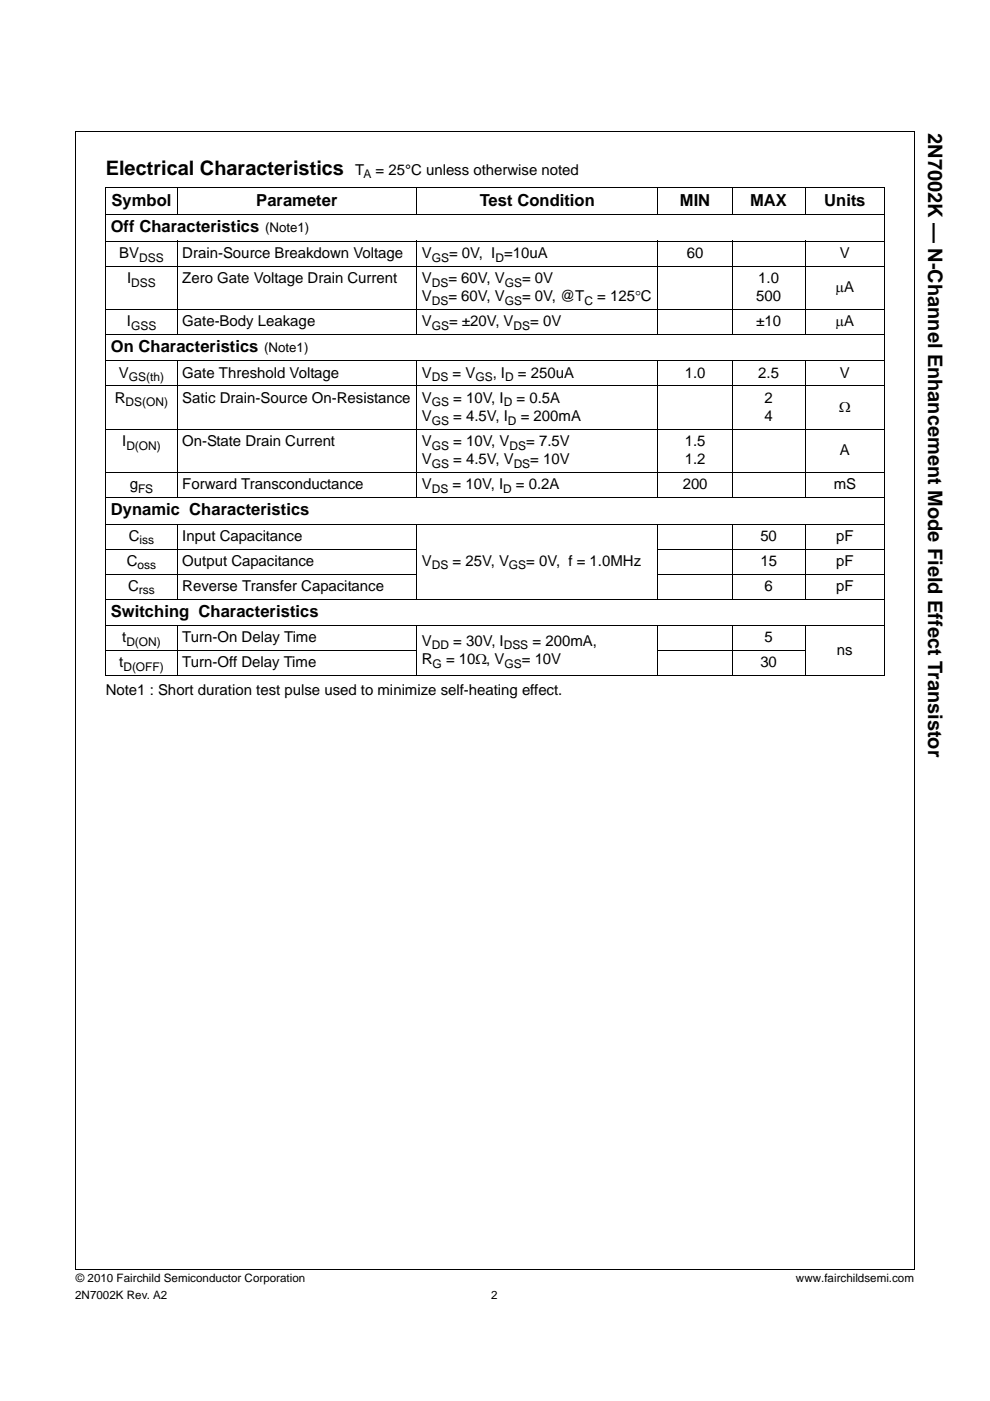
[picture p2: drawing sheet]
<svg xmlns="http://www.w3.org/2000/svg" width="210mm" height="297mm" viewBox="0 0 210 297" stroke-linecap="round" stroke-linejoin="round" font-family="sans-serif">
<defs><g id="words">
<g font-size="4.2">
<text x="196.9" y="28.2" transform="rotate(90 196.9 28.2)">2N7002K — N-Channel Enhancement Mode Field Effect Transistor</text>
<text x="22.4" y="37">Electrical Characteristics</text>
</g>
<g font-size="3.5">
<text x="23.6" y="43.6">Symbol</text>
<text x="54.4" y="43.6">Parameter</text>
<text x="101.7" y="43.6">Test Condition</text>
<text x="144.2" y="43.6">MIN</text>
<text x="159.1" y="43.6">MAX</text>
<text x="174.8" y="43.6">Units</text>
<text x="23.5" y="49.3">Off Characteristics</text>
<text x="23.5" y="74.7">On Characteristics</text>
<text x="23.5" y="109.2">Dynamic Characteristics</text>
<text x="23.5" y="130.8">Switching Characteristics</text>
</g>
<g font-size="3.2">
<text x="75.4" y="37">T</text>
<text x="79.7" y="37">= 25°C unless otherwise noted</text>
<text x="25.3" y="54.7">BV</text>
<text x="27" y="60">I</text>
<text x="38.7" y="54.7">Drain-Source Breakdown Voltage</text>
<text x="38.7" y="60">Zero Gate Voltage Drain Current</text>
<text x="89.5" y="54.7">V</text>
<text x="89.5" y="60">V</text>
<text x="95.1" y="60">= 60V, V</text>
<text x="95.2" y="54.7">= 0V, I =10uA</text>
<text x="110.7" y="60">= 0V</text>
<text x="145.7" y="54.7">60</text>
<text x="160.8" y="60">1.0</text>
<text x="178.1" y="54.7">V</text>
<text x="89.5" y="63.8">V</text>
<text x="95.1" y="63.8">= 60V, V</text>
<text x="110.7" y="63.8">= 0V, @T</text>
<text x="126.7" y="63.8">= 125°C</text>
<text x="160.4" y="63.8">500</text>
<text x="177.2" y="61.9">μA</text>
<text x="26.9" y="69.1">I</text>
<text x="38.7" y="69.1">Gate-Body Leakage</text>
<text x="89.5" y="69.1">V</text>
<text x="95.2" y="69.1">= ±20V, V</text>
<text x="112.5" y="69.1">= 0V</text>
<text x="160.4" y="69.1">±10</text>
<text x="177.2" y="69.1">μA</text>
<text x="25.2" y="80.1">V</text>
<text x="38.7" y="80.1">Gate Threshold Voltage</text>
<text x="89.5" y="80.1">V</text>
<text x="96" y="80.1">= V</text>
<text x="104.5" y="80.1">, I</text>
<text x="109.9" y="80.1">= 250uA</text>
<text x="145.3" y="80.1">1.0</text>
<text x="160.8" y="80.1">2.5</text>
<text x="178.1" y="80.1">V</text>
<text x="24.4" y="85.4">R</text>
<text x="38.7" y="85.4">Satic Drain-Source On-Resistance</text>
<text x="89.5" y="85.4">V</text>
<text x="89.5" y="89.2">V</text>
<text x="96.1" y="85.4">= 10V, I</text>
<text x="96.1" y="89.2">= 4.5V, I</text>
<text x="109.6" y="85.4">= 0.5A</text>
<text x="110.4" y="89.2">= 200mA</text>
<text x="162.2" y="85.4">2</text>
<text x="162.2" y="89.2">4</text>
<text x="178" y="87.3">Ω</text>
<text x="25.9" y="94.5">I</text>
<text x="38.7" y="94.5">On-State Drain Current</text>
<text x="89.5" y="94.5">V</text>
<text x="96.1" y="94.5">= 10V, V</text>
<text x="111.6" y="94.5">= 7.5V</text>
<text x="145.2" y="94.5">1.5</text>
<text x="89.5" y="98.4">V</text>
<text x="96.1" y="98.4">= 4.5V, V</text>
<text x="112.5" y="98.4">= 10V</text>
<text x="145.2" y="98.4">1.2</text>
<text x="178.1" y="96.5">A</text>
<text x="27.5" y="103.7">g</text>
<text x="38.7" y="103.7">Forward Transconductance</text>
<text x="89.5" y="103.7">V</text>
<text x="96" y="103.7">= 10V, I</text>
<text x="109.4" y="103.7">= 0.2A</text>
<text x="144.8" y="103.7">200</text>
<text x="176.8" y="103.7">mS</text>
<text x="26.9" y="119.9">C</text>
<text x="27.3" y="114.6">C</text>
<text x="38.7" y="114.6">Input Capacitance</text>
<text x="38.7" y="119.9">Output Capacitance</text>
<text x="89.5" y="119.9">V</text>
<text x="96" y="119.9">= 25V, V</text>
<text x="111.6" y="119.9">= 0V, f = 1.0MHz</text>
<text x="161.3" y="114.6">50</text>
<text x="161.3" y="119.9">15</text>
<text x="177.4" y="114.6">pF</text>
<text x="177.4" y="119.9">pF</text>
<text x="27.2" y="125.2">C</text>
<text x="38.7" y="125.2">Reverse Transfer Capacitance</text>
<text x="162.1" y="125.2">6</text>
<text x="177.3" y="125.2">pF</text>
<text x="25.9" y="136.2">t</text>
<text x="38.7" y="136.2">Turn-On Delay Time</text>
<text x="89.5" y="136.9">V</text>
<text x="96.1" y="136.9">= 30V, I</text>
<text x="112.9" y="136.9">= 200mA,</text>
<text x="162.2" y="136.2">5</text>
<text x="25.3" y="141.5">t</text>
<text x="38.7" y="141.5">Turn-Off Delay Time</text>
<text x="89.5" y="140.8">R</text>
<text x="94.6" y="140.8">= 10Ω, V</text>
<text x="110.7" y="140.8">= 10V</text>
<text x="161.3" y="141.5">30</text>
<text x="177.5" y="138.8">ns</text>
<text x="22.4" y="147.4">Note1 : Short duration test pulse used to minimize self-heating effect.</text>
</g>
<g font-size="2.8">
<text x="56.2" y="49.3">(Note1)</text>
<text x="56" y="74.7">(Note1)</text>
</g>
<g font-size="2.5">
<text x="77.1" y="37.8">A</text>
<text x="29.5" y="55.5">DSS</text>
<text x="91.6" y="55.5">GS</text>
<text x="105.1" y="55.5">D</text>
<text x="27.9" y="60.7">DSS</text>
<text x="91.6" y="60.7">DS</text>
<text x="91.6" y="64.6">DS</text>
<text x="107.1" y="60.7">GS</text>
<text x="107.1" y="64.6">GS</text>
<text x="124" y="64.6">C</text>
<text x="27.8" y="69.9">GSS</text>
<text x="91.6" y="69.9">GS</text>
<text x="108.9" y="69.9">DS</text>
<text x="27.3" y="80.9">GS(th)</text>
<text x="91.6" y="80.9">DS</text>
<text x="100.8" y="80.9">GS</text>
<text x="107.1" y="80.9">D</text>
<text x="26.6" y="86.2">DS(ON)</text>
<text x="91.6" y="86.2">GS</text>
<text x="106.8" y="86.2">D</text>
<text x="26.8" y="95.3">D(ON)</text>
<text x="91.6" y="90">GS</text>
<text x="91.6" y="95.3">GS</text>
<text x="107.7" y="90">D</text>
<text x="108.1" y="95.3">DS</text>
<text x="91.6" y="99.2">GS</text>
<text x="109" y="99.2">DS</text>
<text x="29.3" y="104.5">FS</text>
<text x="91.6" y="104.5">DS</text>
<text x="106.7" y="104.5">D</text>
<text x="29.6" y="115.4">iss</text>
<text x="29.2" y="120.7">oss</text>
<text x="91.6" y="120.7">DS</text>
<text x="107.9" y="120.7">GS</text>
<text x="29.5" y="126">rss</text>
<text x="26.8" y="137">D(ON)</text>
<text x="91.6" y="137.7">DD</text>
<text x="106.8" y="137.7">DSS</text>
<text x="26.2" y="142.3">D(OFF)</text>
<text x="91.8" y="141.5">G</text>
<text x="107" y="141.5">GS</text>
<text x="16" y="275.5">2N7002K Rev. A2</text>
<text x="16.1" y="271.8">© 2010 Fairchild Semiconductor Corporation</text>
<text x="104.2" y="275.5">2</text>
<text x="168.8" y="271.8">www.fairchildsemi.com</text>
</g>
</g></defs>
<g fill="none" stroke="#000" stroke-width=".21">
<path d="M16.1 27.9h177.9M16.1 27.8v241.4M22.4 39.9h165.3M22.4 39.9v5.5M37.6 39.8v5.8M88.4 39.8v5.8M139.6 39.8v5.8M155.3 39.8v5.8M170.8 39.8v5.8M187.7 39.9v5.5M193.9 27.9v241.4M22.4 45.5h165.3"/>
<path d="M22.4 51.1h165.3M22.4 56.4h165.3M22.4 45.6v5.5M22.4 51.2v19.6M37.6 51.1v19.9M88.4 51.1v19.9M139.6 51.1v19.9M155.3 51.1v19.9M170.8 51.1v19.9M187.7 45.6v5.5M187.7 51.2v19.6M22.4 65.6h165.3"/>
<path d="M22.4 70.9h165.3M22.4 76.5h165.3M22.4 71v72.1M37.6 76.5v29.1M88.4 76.5v29.1M139.6 76.5v29.1M155.3 76.5v29.1M170.8 76.5v29.1M187.7 71v72.1M22.4 81.8h165.3M22.4 91h165.3M22.4 100.2h165.3"/>
<path d="M22.4 105.5h165.3M22.4 111.1h165.3M22.4 116.4h66.1M37.6 111v16.1M88.4 111v16.1M139.5 116.4h48.2M139.6 111v16.1M155.3 111v16.1M170.8 111v16.1M22.4 121.7h66.1M22.4 127h165.3M22.4 132.6h15.1"/>
<path d="M22.4 137.9h66.1M37.6 132.5v10.8M37.7 132.6h101.8M88.4 132.5v10.8M139.5 121.7h48.2M139.5 137.9h31.3M139.6 132.5v10.8M139.7 132.6h48M155.3 132.5v10.8M170.8 132.5v10.8M22.4 143.2h65.9M88.5 143.2h51"/>
<path d="M139.7 143.2h48M16 269.2h177.9"/>
</g>
<use href="#words"/>
</svg>
